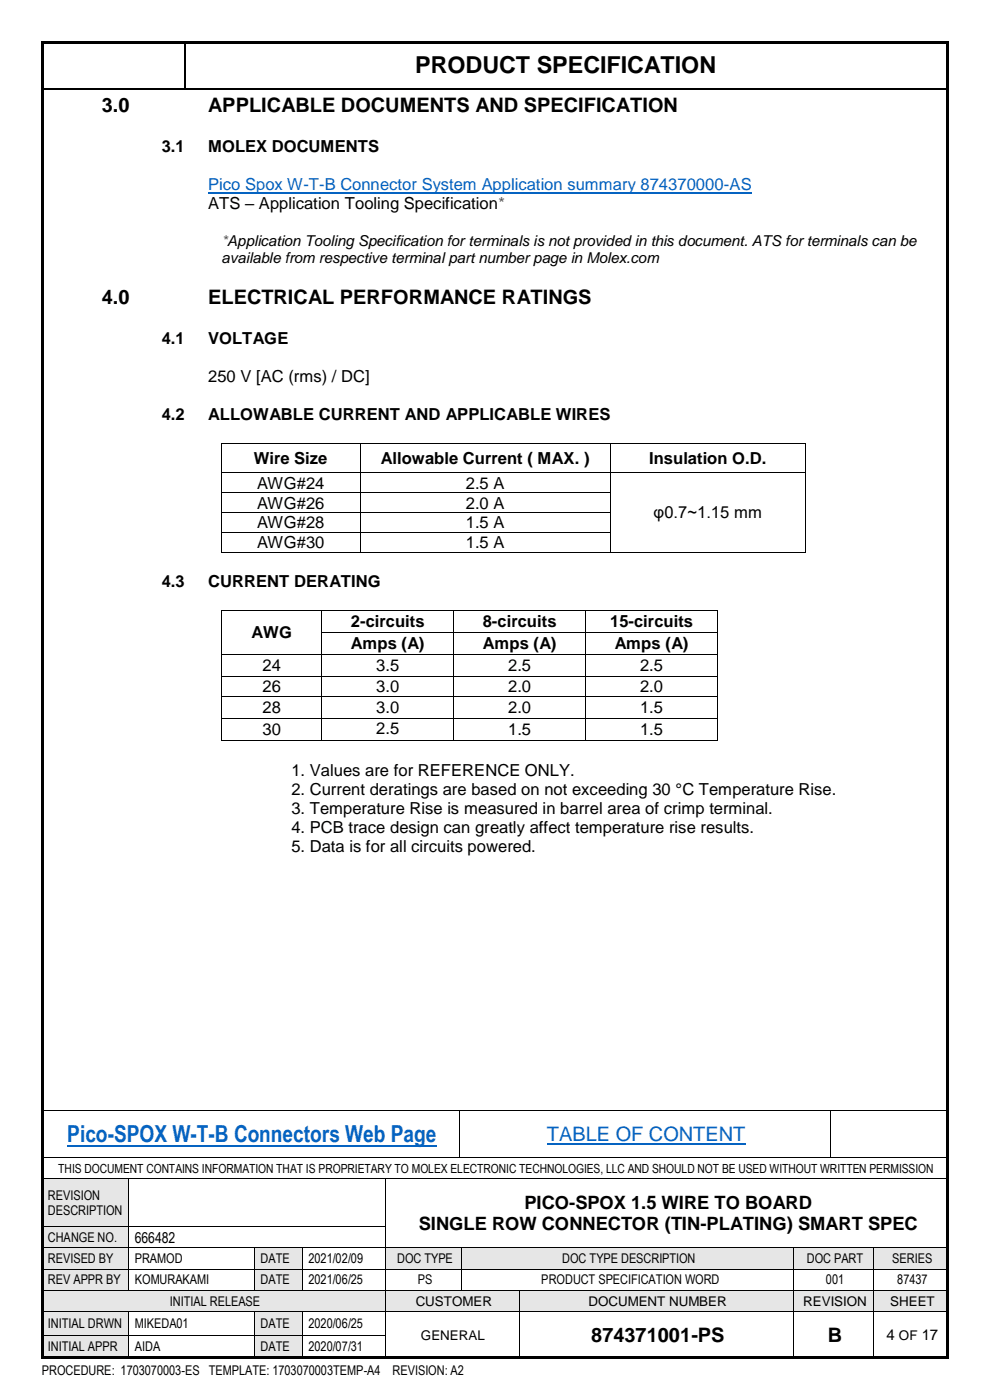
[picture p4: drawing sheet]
<svg xmlns="http://www.w3.org/2000/svg" width="210mm" height="297mm" viewBox="0 0 210 297" stroke-linecap="round" stroke-linejoin="round" font-family="sans-serif">
<defs><g id="words">
<text font-size="5" x="88.1" y="15.5">PRODUCT SPECIFICATION</text>
<text font-size="5" fill="#0563c1" x="14.3" y="242.4">Pico-SPOX W-T-B Connectors Web Page</text>
<g font-size="4.2">
<text x="21.6" y="23.7">3.0</text>
<text x="44.2" y="23.7">APPLICABLE DOCUMENTS AND SPECIFICATION</text>
<text x="21.6" y="64.5">4.0</text>
<text x="44.2" y="64.5">ELECTRICAL PERFORMANCE RATINGS</text>
<text x="125.4" y="284.7">874371001-PS</text>
<text x="175.6" y="284.7">B</text>
</g>
<text font-size="4.2" fill="#0563c1" x="116" y="242.1">TABLE OF CONTENT</text>
<g font-size="3.9">
<text x="111.2" y="256.5">PICO-SPOX 1.5 WIRE TO BOARD</text>
<text x="88.8" y="261">SINGLE ROW CONNECTOR (TIN-PLATING) SMART SPEC</text>
</g>
<g font-size="3.5">
<text x="34.3" y="32.2">3.1</text>
<text x="44.2" y="32.2">MOLEX DOCUMENTS</text>
<text x="44.2" y="44.4">ATS – Application Tooling Specification*</text>
<text x="34.3" y="72.9">4.1</text>
<text x="44.2" y="72.9">VOLTAGE</text>
<text x="44.2" y="81.1">250 V [AC (rms) / DC]</text>
<text x="34.3" y="89.2">4.2</text>
<text x="44.2" y="89.2">ALLOWABLE CURRENT AND APPLICABLE WIRES</text>
<text x="53.8" y="98.4">Wire Size</text>
<text x="80.8" y="98.4">Allowable Current ( MAX. )</text>
<text x="137.7" y="98.4">Insulation O.D.</text>
<text x="54.5" y="103.6">AWG#24</text>
<text x="54.5" y="107.9">AWG#26</text>
<text x="98.8" y="103.6">2.5 A</text>
<text x="98.8" y="107.9">2.0 A</text>
<text x="54.5" y="112.1">AWG#28</text>
<text x="98.8" y="112.1">1.5 A</text>
<text x="138.7" y="110">φ0.7~1.15 mm</text>
<text x="54.5" y="116.3">AWG#30</text>
<text x="98.8" y="116.3">1.5 A</text>
<text x="34.3" y="124.6">4.3</text>
<text x="44.2" y="124.6">CURRENT DERATING</text>
<text x="53.3" y="135.4">AWG</text>
<text x="74.4" y="133">2-circuits</text>
<text x="74.4" y="137.7">Amps (A)</text>
<text x="102.4" y="133">8-circuits</text>
<text x="102.4" y="137.7">Amps (A)</text>
<text x="129.4" y="133">15-circuits</text>
<text x="130.4" y="137.7">Amps (A)</text>
<text x="55.7" y="142.4">24</text>
<text x="79.8" y="142.3">3.5</text>
<text x="107.8" y="142.4">2.5</text>
<text x="135.8" y="142.4">2.5</text>
<text x="55.7" y="146.9">26</text>
<text x="79.8" y="146.8">3.0</text>
<text x="107.8" y="146.9">2.0</text>
<text x="135.8" y="146.9">2.0</text>
<text x="55.7" y="151.4">28</text>
<text x="79.8" y="151.2">3.0</text>
<text x="79.8" y="155.8">2.5</text>
<text x="107.8" y="151.4">2.0</text>
<text x="135.8" y="151.4">1.5</text>
<text x="55.7" y="156">30</text>
<text x="107.8" y="156">1.5</text>
<text x="135.8" y="156">1.5</text>
<text x="61.8" y="164.6">1. Values are for REFERENCE ONLY.</text>
<text x="61.8" y="168.6">2. Current deratings are based on not exceeding 30 °C Temperature Rise.</text>
<text x="61.8" y="172.7">3. Temperature Rise is measured in barrel area of crimp terminal.</text>
<text x="61.8" y="176.8">4. PCB trace design can greatly affect temperature rise results.</text>
<text x="61.8" y="180.8">5. Data is for all circuits powered.</text>
</g>
<text font-size="3.5" fill="#0563c1" x="44.2" y="40.4">Pico Spox W-T-B Connector System Application summary 874370000-AS</text>
<text font-size="3.2" fill="#f00" x="47" y="52.1">*Application Tooling Specification for terminals is not provided in this document. ATS for terminals can be</text>
<g font-size="3.2">
<text x="47" y="55.8">available from respective terminal part number page in Molex.com</text>
<text x="28.6" y="263.6">666482</text>
<text x="188" y="284.3">4 OF 17</text>
</g>
<g font-size="2.8">
<text x="10.2" y="254.5">REVISION</text>
<text x="10.2" y="257.8">DESCRIPTION</text>
<text x="10.2" y="263.5">CHANGE NO.</text>
<text x="10.2" y="268">REVISED BY</text>
<text x="28.6" y="268">PRAMOD</text>
<text x="55.3" y="268">DATE</text>
<text x="65.4" y="268">2021/02/09</text>
<text x="84.3" y="268">DOC TYPE</text>
<text x="119.3" y="268">DOC TYPE DESCRIPTION</text>
<text x="171.1" y="268">DOC PART</text>
<text x="189.3" y="268">SERIES</text>
<text x="10.2" y="272.5">REV APPR BY</text>
<text x="28.6" y="272.5">KOMURAKAMI</text>
<text x="55.3" y="272.5">DATE</text>
<text x="65.4" y="272.5">2021/06/25</text>
<text x="88.6" y="272.5">PS</text>
<text x="114.8" y="272.5">PRODUCT SPECIFICATION WORD</text>
<text x="175.2" y="272.5">001</text>
<text x="190.3" y="272.5">87437</text>
<text x="10.2" y="281.8">INITIAL DRWN</text>
<text x="28.6" y="281.8">MIKEDA01</text>
<text x="36" y="277">INITIAL RELEASE</text>
<text x="55.3" y="281.8">DATE</text>
<text x="65.4" y="281.8">2020/06/25</text>
<text x="88.2" y="277">CUSTOMER</text>
<text x="124.9" y="277">DOCUMENT NUMBER</text>
<text x="170.4" y="277">REVISION</text>
<text x="188.8" y="277">SHEET</text>
<text x="10.2" y="286.7">INITIAL APPR</text>
<text x="28.6" y="286.7">AIDA</text>
<text x="55.3" y="286.7">DATE</text>
<text x="65.4" y="286.7">2020/07/31</text>
<text x="89.3" y="284.2">GENERAL</text>
<text x="8.9" y="291.8">PROCEDURE: 1703070003-ES TEMPLATE: 1703070003TEMP-A4</text>
<text x="83.3" y="291.8">REVISION: A2</text>
</g>
<text font-size="2.7" x="12.4" y="248.8">THIS DOCUMENT CONTAINS INFORMATION THAT IS PROPRIETARY TO MOLEX ELECTRONIC TECHNOLOGIES, LLC AND SHOULD NOT BE USED WITHOUT WRITTEN PERMISSION</text>
</g></defs>
<g fill="#000">
<path d="M39 8.9h.3v.2h-.3z" fill-rule="evenodd"/>
<path d="M39 18.7h.3v.3h-.3z" fill-rule="evenodd"/>
<path d="M97.4 235.5h.2v.2h-.2z" fill-rule="evenodd"/>
<path d="M176 235.5h.2v.2h-.2z" fill-rule="evenodd"/>
<path d="M97.4 245.5h.2v.2h-.2z" fill-rule="evenodd"/>
<path d="M176 245.5h.2v.2h-.2z" fill-rule="evenodd"/>
</g>
<path d="M8.8 18.8h30.2M39.2 9.1v9.6M39.3 18.8h161.6" fill="none" stroke="#000" stroke-width=".34"/>
<path d="M14.3 243h78.3" fill="none" stroke="#0563c1" stroke-width=".38"/>
<path d="M116 242.7h42.1" fill="none" stroke="#0563c1" stroke-width=".3"/>
<path d="M8.9 235.6h88.5M97.5 235.7v9.8M97.6 235.6h78.4M176.1 235.7v9.8M176.2 235.6h24.9M8.9 245.6h88.5M97.6 245.6h78.4M176.2 245.6h24.9" fill="none" stroke="#000" stroke-width=".21"/>
<g fill="#e6e6e6">
<path d="M8.9 250.2h18.3v10h-18.3z" fill-rule="evenodd"/>
<path d="M10.2 252h16.4v3.2h-16.4z" fill-rule="evenodd"/>
<path d="M10.2 255.2h16.4v3.2h-16.4z" fill-rule="evenodd"/>
</g>
<path d="M8.9 250.1h18.3M27.3 250.2v10M27.4 250.1h54.4M81.8 250.2v10M81.9 250.1h119.2" fill="none" stroke="#000" stroke-width=".21"/>
<g fill="#000">
<path d="M27.2 250h.2v.2h-.2z" fill-rule="evenodd"/>
<path d="M81.8 250h.1v.2h-.1z" fill-rule="evenodd"/>
</g>
<g fill="#e6e6e6">
<path d="M8.9 260.3h18.3v4.4h-18.3z" fill-rule="evenodd"/>
<path d="M10.2 260.9h16.4v3.3h-16.4z" fill-rule="evenodd"/>
</g>
<path d="M8.9 260.3h18.3M27.3 260.3v4.4M27.4 260.3h54.4M81.8 260.3v4.4" fill="none" stroke="#000" stroke-width=".21"/>
<g fill="#000">
<path d="M27.2 260.2h.2v.1h-.2z" fill-rule="evenodd"/>
<path d="M81.8 260.2h.1v.1h-.1z" fill-rule="evenodd"/>
</g>
<g fill="#e6e6e6">
<path d="M8.9 264.9h18.3v4.3h-18.3z" fill-rule="evenodd"/>
<path d="M10.2 265.4h16.4v3.2h-16.4z" fill-rule="evenodd"/>
</g>
<g fill="#fff">
<path d="M27.4 264.9h26.5v4.3h-26.5z" fill-rule="evenodd"/>
<path d="M28.6 265.4h24.7v3.2h-24.7z" fill-rule="evenodd"/>
</g>
<g fill="#e6e6e6">
<path d="M54.1 264.9h10v4.3h-10z" fill-rule="evenodd"/>
<path d="M55.3 265.4h8.1v3.2h-8.1z" fill-rule="evenodd"/>
<path d="M82 264.9h15.9v4.3h-15.9z" fill-rule="evenodd"/>
<path d="M83.2 265.4h14v3.2h-14z" fill-rule="evenodd"/>
<path d="M98.1 264.9h70.2v4.3h-70.2z" fill-rule="evenodd"/>
<path d="M99.2 265.4h68.4v3.2h-68.4z" fill-rule="evenodd"/>
<path d="M168.4 264.9h16.9v4.3h-16.9z" fill-rule="evenodd"/>
<path d="M169.6 265.4h15.1v3.2h-15.1z" fill-rule="evenodd"/>
<path d="M185.5 264.9h15.6v4.3h-15.6z" fill-rule="evenodd"/>
<path d="M186.7 265.4h13.7v3.2h-13.7z" fill-rule="evenodd"/>
</g>
<g fill="none" stroke="#000" stroke-width=".21">
<path d="M8.9 264.7h18.3M27.3 264.8v4.4M27.4 264.7h26.5M54 264.8v4.4M54.1 264.7h10M64.1 264.8v4.4M64.2 264.7h17.6M81.8 264.8v4.4M81.9 264.7h15.9M97.9 264.8v4.4M98 264.7h70.3M168.4 264.8v4.4"/>
<path d="M168.4 264.7h16.9M185.4 264.8v4.4M185.5 264.7h15.6"/>
</g>
<g fill="#000">
<path d="M27.2 264.7h.2v.1h-.2z" fill-rule="evenodd"/>
<path d="M53.9 264.7h.2v.1h-.2z" fill-rule="evenodd"/>
<path d="M64.1 264.7h.1v.1h-.1z" fill-rule="evenodd"/>
<path d="M81.8 264.7h.1v.1h-.1z" fill-rule="evenodd"/>
<path d="M97.8 264.7h.2v.1h-.2z" fill-rule="evenodd"/>
<path d="M168.3 264.7h.1v.1h-.1z" fill-rule="evenodd"/>
<path d="M185.3 264.7h.2v.1h-.2z" fill-rule="evenodd"/>
</g>
<g fill="#e6e6e6">
<path d="M8.9 269.4h18.3v4.3h-18.3z" fill-rule="evenodd"/>
<path d="M10.2 269.9h16.4v3.2h-16.4z" fill-rule="evenodd"/>
</g>
<g fill="#fff">
<path d="M27.4 269.4h26.5v4.3h-26.5z" fill-rule="evenodd"/>
<path d="M28.6 269.9h24.7v3.2h-24.7z" fill-rule="evenodd"/>
</g>
<g fill="#e6e6e6">
<path d="M54.1 269.4h10v4.3h-10z" fill-rule="evenodd"/>
<path d="M55.3 269.9h8.1v3.2h-8.1z" fill-rule="evenodd"/>
</g>
<g fill="#fff">
<path d="M64.3 269.4h17.5v4.3h-17.5z" fill-rule="evenodd"/>
<path d="M65.4 269.9h15.7v3.2h-15.7z" fill-rule="evenodd"/>
</g>
<g fill="none" stroke="#000" stroke-width=".21">
<path d="M8.9 269.3h18.3M27.3 269.4v4.3M27.4 269.3h26.5M54 269.4v4.3M54.1 269.3h10M64.1 269.4v4.3M64.2 269.3h17.6M81.8 269.4v4.3M81.9 269.3h15.9M97.9 269.4v4.3M98 269.3h70.3M168.4 269.4v4.3"/>
<path d="M168.4 269.3h16.9M185.4 269.4v4.3M185.5 269.3h15.6"/>
</g>
<g fill="#000">
<path d="M27.2 269.2h.2v.2h-.2z" fill-rule="evenodd"/>
<path d="M53.9 269.2h.2v.2h-.2z" fill-rule="evenodd"/>
<path d="M64.1 269.2h.1v.2h-.1z" fill-rule="evenodd"/>
<path d="M81.8 269.2h.1v.2h-.1z" fill-rule="evenodd"/>
<path d="M97.8 269.2h.2v.2h-.2z" fill-rule="evenodd"/>
<path d="M168.3 269.2h.1v.2h-.1z" fill-rule="evenodd"/>
<path d="M185.3 269.2h.2v.2h-.2z" fill-rule="evenodd"/>
</g>
<g fill="#e6e6e6">
<path d="M8.9 273.8h72.9v4.4h-72.9z" fill-rule="evenodd"/>
<path d="M10.2 274.4h70.9v3.2h-70.9z" fill-rule="evenodd"/>
<path d="M82 273.8h28.1v4.4h-28.1z" fill-rule="evenodd"/>
<path d="M83.2 274.4h26.2v3.3h-26.2z" fill-rule="evenodd"/>
<path d="M110.3 273.8h58v4.4h-58z" fill-rule="evenodd"/>
<path d="M111.5 274.4h56.1v3.3h-56.1z" fill-rule="evenodd"/>
<path d="M168.4 273.8h16.9v4.4h-16.9z" fill-rule="evenodd"/>
<path d="M169.6 274.4h15.1v3.3h-15.1z" fill-rule="evenodd"/>
<path d="M185.5 273.8h15.6v4.4h-15.6z" fill-rule="evenodd"/>
<path d="M186.7 274.4h13.7v3.3h-13.7z" fill-rule="evenodd"/>
</g>
<g fill="none" stroke="#000" stroke-width=".21">
<path d="M8.9 273.8h18.3M27.4 273.8h26.5M54.1 273.8h10M64.2 273.8h17.6M81.8 273.8v4.4M81.9 273.8h15.9M98 273.8h12.1M110.2 273.8v4.4M110.3 273.8h58M168.4 273.8v4.4M168.4 273.8h16.9M185.4 273.8v4.4"/>
<path d="M185.5 273.8h15.6"/>
</g>
<g fill="#000">
<path d="M27.2 273.7h.2v.1h-.2z" fill-rule="evenodd"/>
<path d="M53.9 273.7h.2v.1h-.2z" fill-rule="evenodd"/>
<path d="M64.1 273.7h.1v.1h-.1z" fill-rule="evenodd"/>
<path d="M81.8 273.7h.1v.1h-.1z" fill-rule="evenodd"/>
<path d="M97.8 273.7h.2v.1h-.2z" fill-rule="evenodd"/>
<path d="M110.1 273.7h.2v.1h-.2z" fill-rule="evenodd"/>
<path d="M168.3 273.7h.1v.1h-.1z" fill-rule="evenodd"/>
<path d="M185.3 273.7h.2v.1h-.2z" fill-rule="evenodd"/>
</g>
<g fill="#e6e6e6">
<path d="M8.9 278.3h18.3v5h-18.3z" fill-rule="evenodd"/>
<path d="M10.2 279.2h16.4v3.2h-16.4z" fill-rule="evenodd"/>
<path d="M54.1 278.3h10v5h-10z" fill-rule="evenodd"/>
<path d="M55.3 279.2h8.1v3.2h-8.1z" fill-rule="evenodd"/>
</g>
<g fill="#fff">
<path d="M110.3 278.3h58v9.7h-58z" fill-rule="evenodd"/>
<path d="M111.5 280.7h56.1v4.9h-56.1z" fill-rule="evenodd"/>
<path d="M168.4 278.3h16.9v9.7h-16.9z" fill-rule="evenodd"/>
<path d="M169.6 280.7h15.1v4.9h-15.1z" fill-rule="evenodd"/>
<path d="M185.5 278.3h15.6v9.7h-15.6z" fill-rule="evenodd"/>
<path d="M186.7 281.3h13.7v3.7h-13.7z" fill-rule="evenodd"/>
</g>
<g fill="none" stroke="#000" stroke-width=".21">
<path d="M8.9 278.2h18.3M27.3 278.3v5M27.4 278.2h26.5M54 278.3v5M54.1 278.2h10M64.1 278.3v5M64.2 278.2h17.6M81.8 278.3v5M81.9 278.2h28.2M110.2 278.3v5M110.3 278.2h58M168.4 278.3v5"/>
<path d="M168.4 278.2h16.9M185.4 278.3v5M185.5 278.2h15.6"/>
</g>
<g fill="#000">
<path d="M27.2 278.2h.2v.1h-.2z" fill-rule="evenodd"/>
<path d="M53.9 278.2h.2v.1h-.2z" fill-rule="evenodd"/>
<path d="M64.1 278.2h.1v.1h-.1z" fill-rule="evenodd"/>
<path d="M81.8 278.2h.1v.1h-.1z" fill-rule="evenodd"/>
<path d="M110.1 278.2h.2v.1h-.2z" fill-rule="evenodd"/>
<path d="M168.3 278.2h.1v.1h-.1z" fill-rule="evenodd"/>
<path d="M185.3 278.2h.2v.1h-.2z" fill-rule="evenodd"/>
</g>
<g fill="#e6e6e6">
<path d="M8.9 283.4h18.3v4.6h-18.3z" fill-rule="evenodd"/>
<path d="M10.2 284.1h16.4v3.3h-16.4z" fill-rule="evenodd"/>
<path d="M54.1 283.4h10v4.6h-10z" fill-rule="evenodd"/>
<path d="M55.3 284.1h8.1v3.3h-8.1z" fill-rule="evenodd"/>
</g>
<g fill="none" stroke="#000" stroke-width=".21">
<path d="M47 94.2v6M47.1 94.1h29.2M76.4 94.2v6M76.5 94.1h53M129.6 94.2v6M129.6 94.1h41.1M170.8 94.2v6M47 100.3v4.1M47 104.6v4M47 108.8v4.1M47 113v4.1M47.1 100.3h29.2"/>
<path d="M47.1 104.5h29.2M47.1 108.7h29.2M47.1 113h29.2M47.1 117.2h29.2M76.4 100.3v4.1M76.4 104.6v4M76.4 108.8v4.1M76.4 113v4.1M76.5 100.3h53M76.5 104.5h53M76.5 108.7h53M76.5 113h53"/>
<path d="M76.5 117.2h53M129.6 100.3v4.1M129.6 104.6v4M129.6 108.8v4.1M129.6 113v4.1M129.6 100.3h41.1M129.6 117.2h41.1M170.8 100.3v4.1M170.8 104.6v4M170.8 108.8v4.1M170.8 113v4.1M47.1 129.6v4.4"/>
<path d="M47.1 134.2v4.6M47.1 139v4.4M47.2 129.5h21M47.2 138.9h21M68.3 129.6v4.4M68.3 134.2v4.6M68.3 139v4.4M68.4 129.5h27.8M68.4 134.1h27.8M68.4 138.9h27.8M96.3 129.6v4.4M96.3 134.2v4.6"/>
<path d="M96.3 139v4.4M96.4 129.5h27.8M96.4 134.1h27.8M96.4 138.9h27.8M124.3 129.6v4.4M124.3 134.2v4.6M124.3 139v4.4M124.4 129.5h27.8M124.4 134.1h27.8M124.4 138.9h27.8M152.3 129.6v4.4M152.3 134.2v4.6"/>
<path d="M152.3 139v4.4M47.1 143.5v4.2M47.1 147.9v4.4M47.1 152.5v4.6M47.2 143.4h21M47.2 147.8h21M47.2 152.4h21M47.2 157.2h21M68.3 143.5v4.2M68.3 147.9v4.4M68.3 152.5v4.6M68.4 143.4h27.8"/>
<path d="M68.4 147.8h27.8M68.4 152.4h27.8M68.4 157.2h27.8M96.3 143.5v4.2M96.3 147.9v4.4M96.3 152.5v4.6M96.4 143.4h27.8M96.4 147.8h27.8M96.4 152.4h27.8M96.4 157.2h27.8M124.3 143.5v4.2M124.3 147.9v4.4"/>
<path d="M124.3 152.5v4.6M124.4 143.4h27.8M124.4 147.8h27.8M124.4 152.4h27.8M124.4 157.2h27.8M152.3 143.5v4.2M152.3 147.9v4.4M152.3 152.5v4.6M8.9 283.3h18.3M27.3 283.4v4.6M27.4 283.3h26.5M54 283.4v4.6"/>
<path d="M54.1 283.3h10M64.1 283.4v4.6M64.2 283.3h17.6M81.8 283.4v4.6M110.2 283.4v4.6M168.4 283.4v4.6M185.4 283.4v4.6"/>
</g>
<g fill="#000">
<path d="M8.8 8.8h.5v.5h-.5z" fill-rule="evenodd"/>
<path d="M8.8 8.8h.5v.5h-.5z" fill-rule="evenodd"/>
<path d="M9.3 8.8h191.4v.5h-191.4z" fill-rule="evenodd"/>
<path d="M200.7 8.8h.6v.5h-.6z" fill-rule="evenodd"/>
<path d="M200.7 8.8h.6v.5h-.6z" fill-rule="evenodd"/>
<path d="M46.9 94h.2v.2h-.2z" fill-rule="evenodd"/>
<path d="M46.9 94h.2v.2h-.2z" fill-rule="evenodd"/>
<path d="M76.3 94h.2v.2h-.2z" fill-rule="evenodd"/>
<path d="M129.5 94h.1v.2h-.1z" fill-rule="evenodd"/>
<path d="M170.7 94h.2v.2h-.2z" fill-rule="evenodd"/>
<path d="M170.7 94h.2v.2h-.2z" fill-rule="evenodd"/>
<path d="M46.9 100.2h.2v.1h-.2z" fill-rule="evenodd"/>
<path d="M46.9 104.4h.2v.2h-.2z" fill-rule="evenodd"/>
<path d="M46.9 108.6h.2v.2h-.2z" fill-rule="evenodd"/>
<path d="M46.9 112.9h.2v.1h-.2z" fill-rule="evenodd"/>
<path d="M46.9 117.1h.2v.2h-.2z" fill-rule="evenodd"/>
<path d="M46.9 117.1h.2v.2h-.2z" fill-rule="evenodd"/>
<path d="M76.3 100.2h.2v.1h-.2z" fill-rule="evenodd"/>
<path d="M76.3 104.4h.2v.2h-.2z" fill-rule="evenodd"/>
<path d="M76.3 108.6h.2v.2h-.2z" fill-rule="evenodd"/>
<path d="M76.3 112.9h.2v.1h-.2z" fill-rule="evenodd"/>
<path d="M76.3 117.1h.2v.2h-.2z" fill-rule="evenodd"/>
<path d="M129.5 100.2h.1v.1h-.1z" fill-rule="evenodd"/>
<path d="M129.5 104.4h.1v.2h-.1z" fill-rule="evenodd"/>
<path d="M129.5 108.6h.1v.2h-.1z" fill-rule="evenodd"/>
<path d="M129.5 112.9h.1v.1h-.1z" fill-rule="evenodd"/>
<path d="M129.5 117.1h.1v.2h-.1z" fill-rule="evenodd"/>
<path d="M170.7 100.2h.2v.1h-.2z" fill-rule="evenodd"/>
<path d="M170.7 104.4h.2v.2h-.2z" fill-rule="evenodd"/>
<path d="M170.7 108.6h.2v.2h-.2z" fill-rule="evenodd"/>
<path d="M170.7 112.9h.2v.1h-.2z" fill-rule="evenodd"/>
<path d="M170.7 117.1h.2v.2h-.2z" fill-rule="evenodd"/>
<path d="M170.7 117.1h.2v.2h-.2z" fill-rule="evenodd"/>
<path d="M47 129.4h.2v.2h-.2z" fill-rule="evenodd"/>
<path d="M47 129.4h.2v.2h-.2z" fill-rule="evenodd"/>
<path d="M47 134h.2v.2h-.2z" fill-rule="evenodd"/>
<path d="M47 138.8h.2v.2h-.2z" fill-rule="evenodd"/>
<path d="M68.2 129.4h.2v.2h-.2z" fill-rule="evenodd"/>
<path d="M68.2 134h.2v.2h-.2z" fill-rule="evenodd"/>
<path d="M68.2 138.8h.2v.2h-.2z" fill-rule="evenodd"/>
<path d="M96.2 129.4h.2v.2h-.2z" fill-rule="evenodd"/>
<path d="M96.2 134h.2v.2h-.2z" fill-rule="evenodd"/>
<path d="M96.2 138.8h.2v.2h-.2z" fill-rule="evenodd"/>
<path d="M124.2 129.4h.2v.2h-.2z" fill-rule="evenodd"/>
<path d="M124.2 134h.2v.2h-.2z" fill-rule="evenodd"/>
<path d="M124.2 138.8h.2v.2h-.2z" fill-rule="evenodd"/>
<path d="M152.2 129.4h.1v.2h-.1z" fill-rule="evenodd"/>
<path d="M152.2 129.4h.1v.2h-.1z" fill-rule="evenodd"/>
<path d="M152.2 134h.1v.2h-.1z" fill-rule="evenodd"/>
<path d="M152.2 138.8h.1v.2h-.1z" fill-rule="evenodd"/>
<path d="M47 143.4h.2v.1h-.2z" fill-rule="evenodd"/>
<path d="M47 147.7h.2v.2h-.2z" fill-rule="evenodd"/>
<path d="M47 152.3h.2v.2h-.2z" fill-rule="evenodd"/>
<path d="M47 157.1h.2v.2h-.2z" fill-rule="evenodd"/>
<path d="M47 157.1h.2v.2h-.2z" fill-rule="evenodd"/>
<path d="M68.2 143.4h.2v.1h-.2z" fill-rule="evenodd"/>
<path d="M68.2 147.7h.2v.2h-.2z" fill-rule="evenodd"/>
<path d="M68.2 152.3h.2v.2h-.2z" fill-rule="evenodd"/>
<path d="M68.2 157.1h.2v.2h-.2z" fill-rule="evenodd"/>
<path d="M96.2 143.4h.2v.1h-.2z" fill-rule="evenodd"/>
<path d="M96.2 147.7h.2v.2h-.2z" fill-rule="evenodd"/>
<path d="M96.2 152.3h.2v.2h-.2z" fill-rule="evenodd"/>
<path d="M96.2 157.1h.2v.2h-.2z" fill-rule="evenodd"/>
<path d="M124.2 143.4h.2v.1h-.2z" fill-rule="evenodd"/>
<path d="M124.2 147.7h.2v.2h-.2z" fill-rule="evenodd"/>
<path d="M124.2 152.3h.2v.2h-.2z" fill-rule="evenodd"/>
<path d="M124.2 157.1h.2v.2h-.2z" fill-rule="evenodd"/>
<path d="M152.2 143.4h.1v.1h-.1z" fill-rule="evenodd"/>
<path d="M152.2 147.7h.1v.2h-.1z" fill-rule="evenodd"/>
<path d="M152.2 152.3h.1v.2h-.1z" fill-rule="evenodd"/>
<path d="M152.2 157.1h.1v.2h-.1z" fill-rule="evenodd"/>
<path d="M152.2 157.1h.1v.2h-.1z" fill-rule="evenodd"/>
<path d="M8.8 9.3h.5v278.4h-.5z" fill-rule="evenodd"/>
<path d="M8.8 287.7h.5v.5h-.5z" fill-rule="evenodd"/>
<path d="M8.8 287.7h.5v.5h-.5z" fill-rule="evenodd"/>
<path d="M9.3 287.7h191.4v.5h-191.4z" fill-rule="evenodd"/>
<path d="M27.2 283.3h.2v.1h-.2z" fill-rule="evenodd"/>
<path d="M53.9 283.3h.2v.1h-.2z" fill-rule="evenodd"/>
<path d="M64.1 283.3h.1v.1h-.1z" fill-rule="evenodd"/>
<path d="M81.8 283.3h.1v.1h-.1z" fill-rule="evenodd"/>
<path d="M110.1 283.3h.2v.1h-.2z" fill-rule="evenodd"/>
<path d="M168.3 283.3h.1v.1h-.1z" fill-rule="evenodd"/>
<path d="M185.3 283.3h.2v.1h-.2z" fill-rule="evenodd"/>
<path d="M200.7 9.3h.6v278.4h-.6z" fill-rule="evenodd"/>
<path d="M200.7 287.7h.6v.5h-.6z" fill-rule="evenodd"/>
<path d="M200.7 287.7h.6v.5h-.6z" fill-rule="evenodd"/>
</g>
<path d="M44.2 40.9h115.3" fill="none" stroke="#0563c1" stroke-width=".25"/>
<use href="#words"/>
</svg>
